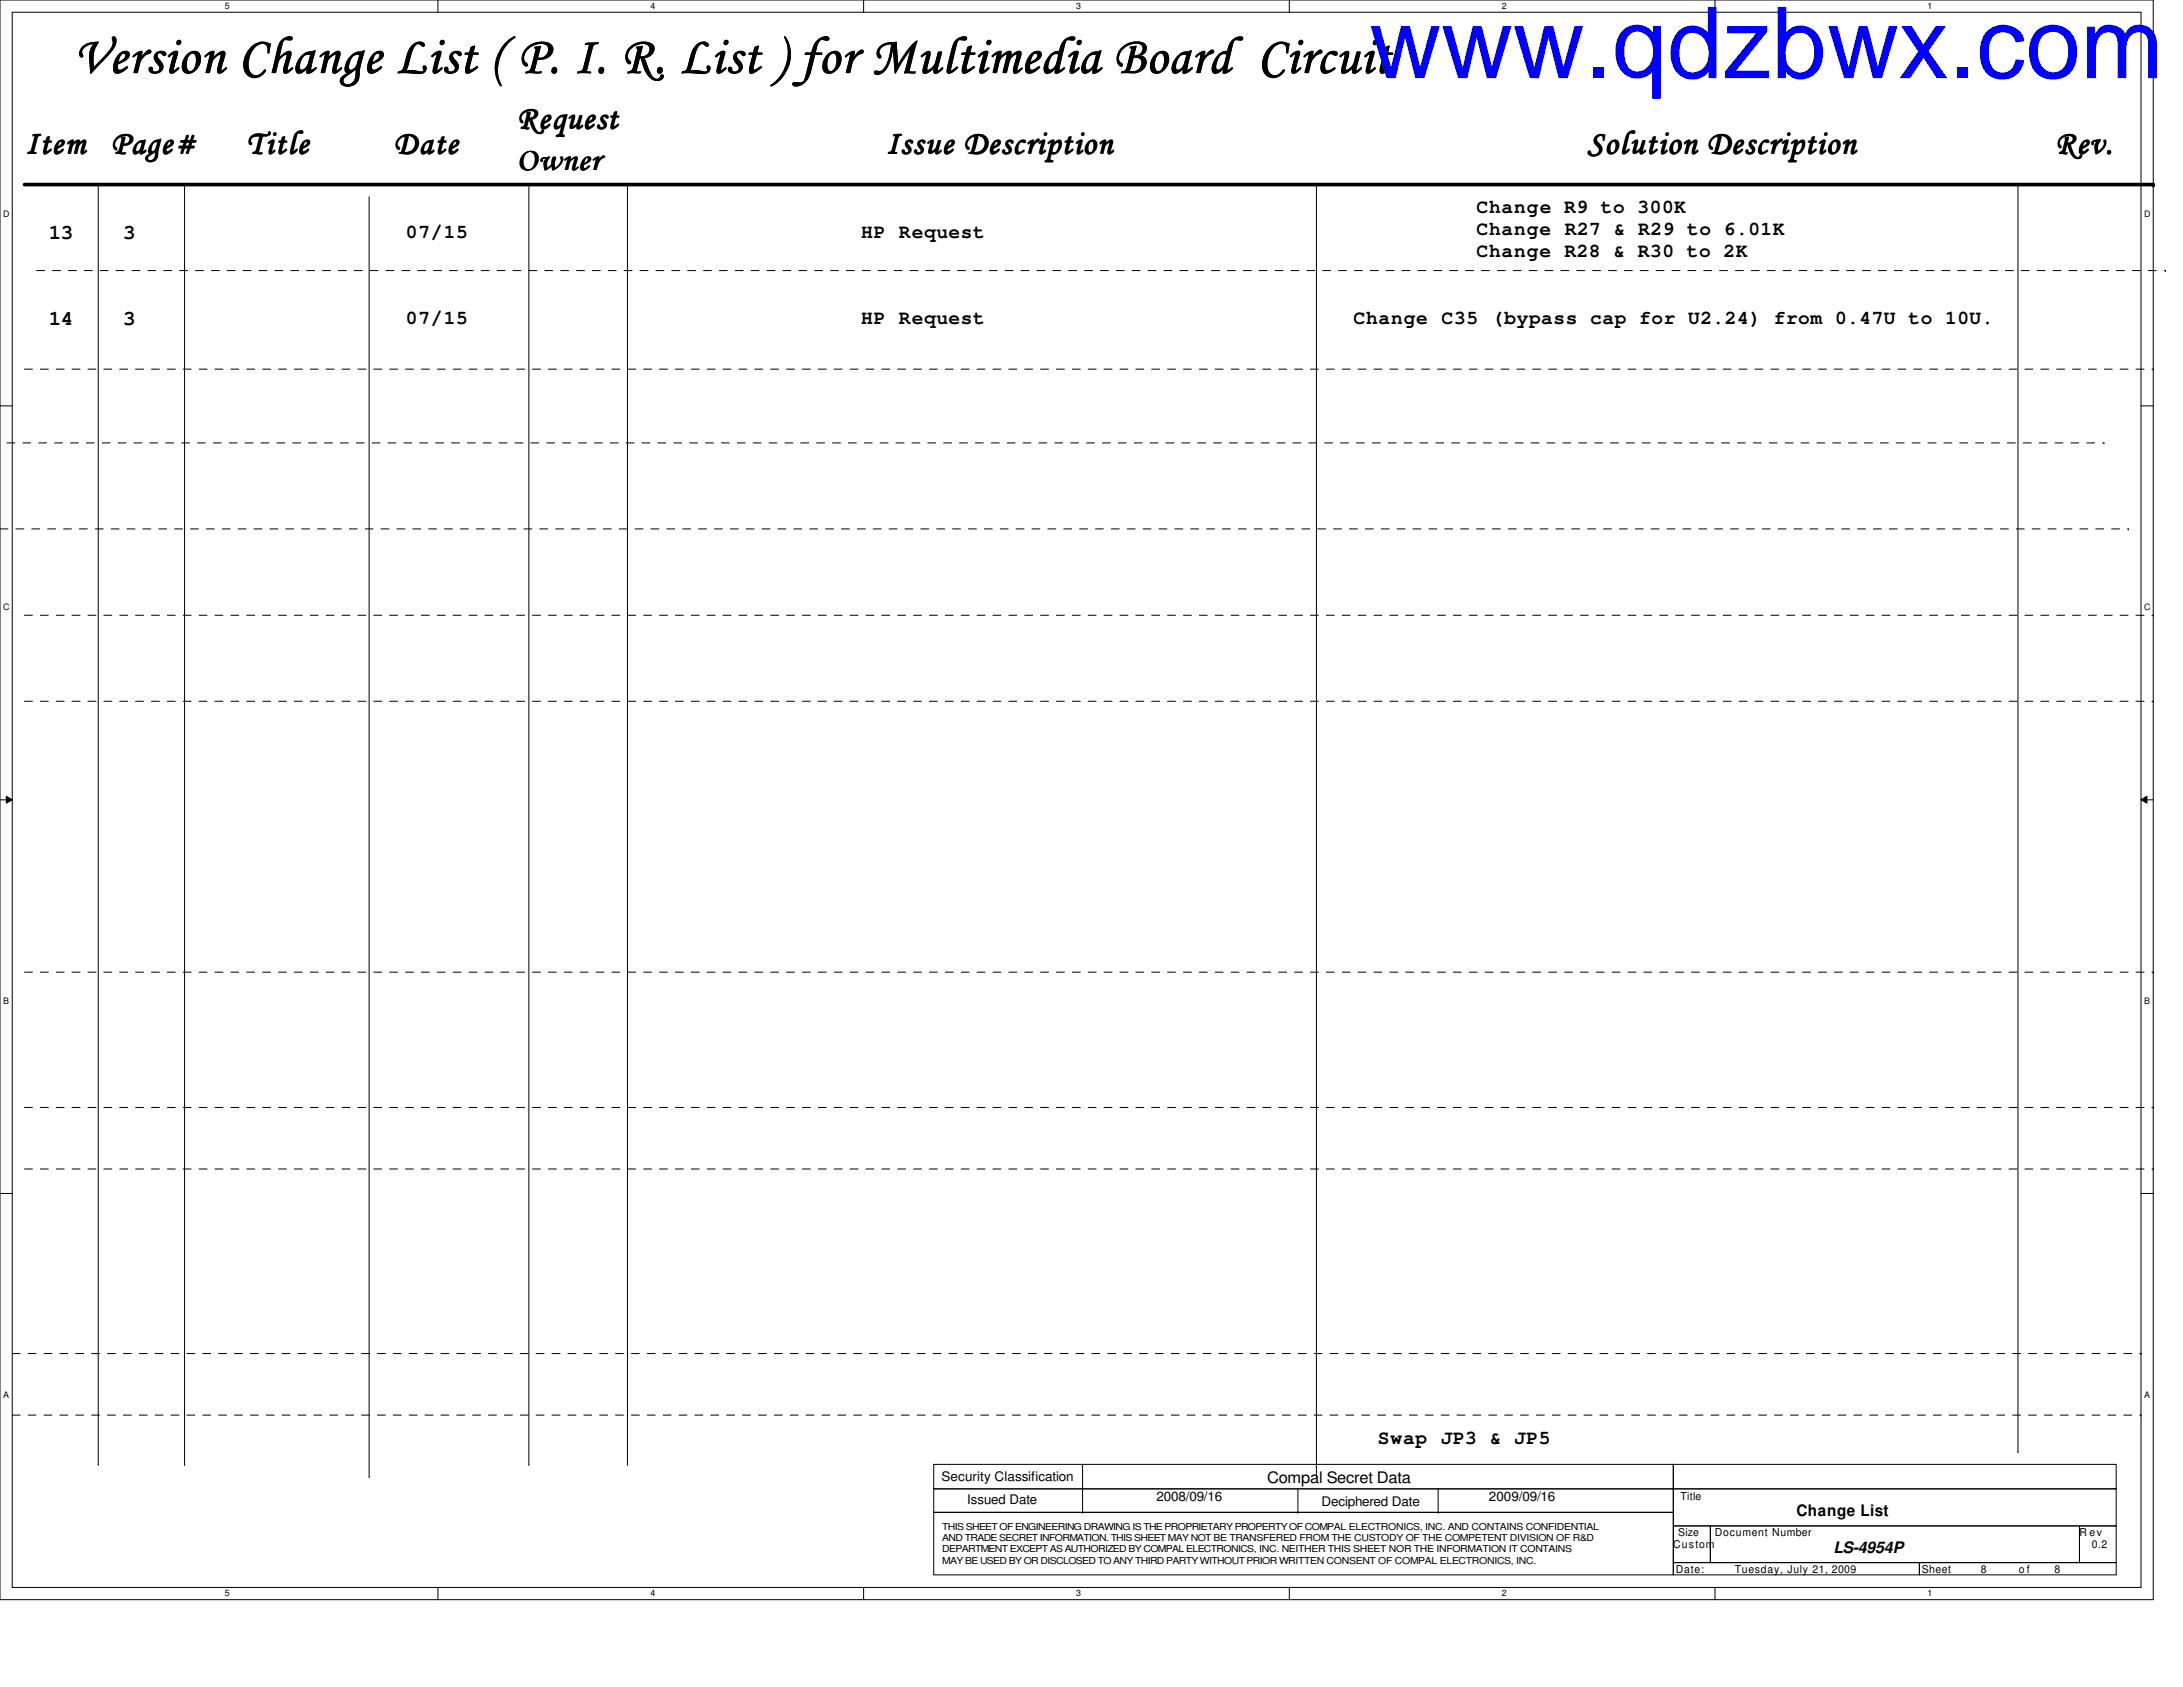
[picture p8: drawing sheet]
<svg xmlns="http://www.w3.org/2000/svg" width="279mm" height="216mm" viewBox="0 0 279 216" stroke-linecap="round" stroke-linejoin="round" font-family="sans-serif">
<defs><g id="words">
<text font-size="12.7" fill="#00f" x="175.3" y="10">www.qdzbwx.com</text>
<text font-size="6.7" x="9.4" y="9.3">Version Change List ( P. I. R. List ) for Multimedia Board Circuit</text>
<g font-size="4.2">
<text x="66.1" y="16.5">Request</text>
<text x="3.3" y="19.6">Item</text>
<text x="14.2" y="19.7">Page#</text>
<text x="31.5" y="19.7">Title</text>
<text x="50.4" y="19.7">Date</text>
<text x="66.1" y="21.8">Owner</text>
<text x="113.4" y="19.6">Issue Description</text>
<text x="203.2" y="19.7">Solution Description</text>
<text x="208.6" y="19.6">ution Description</text>
<text x="263.1" y="19.6">Rev.</text>
</g>
<g font-size="2.7">
<text x="6.3" y="30.6">13</text>
<text x="15.7" y="30.6">3</text>
<text x="6.3" y="41.6">14</text>
<text x="15.7" y="41.6">3</text>
</g>
<g font-size="2.5">
<text x="189" y="27.3">Change R9 to 300K</text>
<text x="51.9" y="30.4">07/15</text>
<text x="110.2" y="30.4">HP Request</text>
<text x="189" y="30.1">Change</text>
<text x="189" y="32.9">Change R28 &amp; R30 to 2K</text>
<text x="200.3" y="30.1">R27 &amp; R29 to 6.01K</text>
<text x="51.9" y="41.4">07/15</text>
<text x="110.2" y="41.4">HP Request</text>
<text x="173.2" y="41.4">Change C35 (bypass cap for U2.24) from 0.47U to 10U.</text>
<text x="176.4" y="184.7">Swap JP3 &amp; JP5</text>
</g>
<g font-size="2">
<text x="162.2" y="189.8">Compal Secret Data</text>
<text x="229.9" y="194">Change List</text>
<text x="234.7" y="198.8">LS-4954P</text>
</g>
<g font-size="1.7">
<text x="120.5" y="189.5">Security Classification</text>
<text x="123.8" y="192.5">Issued Date</text>
<text x="148" y="192.1">2008/09/16</text>
<text x="169.1" y="192.7">Deciphered Date</text>
<text x="190.5" y="192.1">2009/09/16</text>
</g>
<g font-size="1.4">
<text x="214.8" y="196.6">Size</text>
<text x="215.1" y="192">Title</text>
<text x="219.5" y="196.6">Document Number</text>
<text x="266.1" y="196.6">R ev</text>
<text x="214.2" y="198.2">Custom</text>
<text x="214.5" y="201.3">Date:</text>
<text x="222" y="201.3">Tuesday, July 21, 2009</text>
<text x="246" y="201.3">Sheet</text>
<text x="253.5" y="201.3">8</text>
<text x="258.4" y="201.3">o f</text>
<text x="263" y="201.3">8</text>
<text x="267.7" y="198.2">0.2</text>
</g>
<g font-size="1.2">
<text x="120.6" y="195.8">THIS SHEET OF ENGINEERING DRAWING IS THE PROPRIETARY PROPERTY OF COMPAL ELECTRONICS, INC. AND CONTAINS CONFIDENTIAL</text>
<text x="120.6" y="197.2">AND TRADE SECRET INFORMATION. THIS SHEET MAY NOT BE TRANSFERED FROM THE CUSTODY OF THE COMPETENT DIVISION OF R&amp;D</text>
<text x="120.6" y="200.1">MAY BE USED BY OR DISCLOSED TO ANY THIRD PARTY WITHOUT PRIOR WRITTEN CONSENT OF COMPAL ELECTRONICS, INC.</text>
<text x="120.6" y="198.7">DEPARTMENT EXCEPT AS AUTHORIZED BY COMPAL ELECTRONICS, INC. NEITHER THIS SHEET NOR THE INFORMATION IT CONTAINS</text>
</g>
<g font-size="1.1">
<text x="28.8" y="1.1">5</text>
<text x="83.3" y="1.1">4</text>
<text x="137.8" y="1.1">3</text>
<text x="192.2" y="1.1">2</text>
<text x="246.7" y="1.1">1</text>
<text x=".4" y="27.7">D</text>
<text x="274.4" y="27.7">D</text>
<text x=".4" y="78.1">C</text>
<text x="274.4" y="78.1">C</text>
<text x=".4" y="128.5">B</text>
<text x="274.4" y="128.5">B</text>
<text x=".4" y="178.9">A</text>
<text x="274.4" y="178.9">A</text>
<text x="28.8" y="204.3">5</text>
<text x="83.3" y="204.3">4</text>
<text x="137.8" y="204.3">3</text>
<text x="192.2" y="204.3">2</text>
<text x="246.7" y="204.3">1</text>
</g>
</g></defs>
<path d="M0 0h275.6v204.7h-275.6zM1.6 1.6h272.4v201.6h-272.4z" fill="none" stroke="#000" stroke-width=".13"/>
<g fill="#fff">
<path d="M28.8 .2h.6v1.2h-.6z"/>
<path d="M28.8 203.3h.6v1.2h-.6z"/>
</g>
<path d="M56 0v1.6M56 203.2v1.5" fill="none" stroke="#000" stroke-width=".13"/>
<g fill="#fff">
<path d="M83.3 .2h.6v1.2h-.6z"/>
<path d="M83.3 203.3h.6v1.2h-.6z"/>
</g>
<path d="M110.5 0v1.6M110.5 203.2v1.5" fill="none" stroke="#000" stroke-width=".13"/>
<g fill="#fff">
<path d="M137.8 .2h.5v1.2h-.5z"/>
<path d="M137.8 203.3h.5v1.2h-.5z"/>
</g>
<path d="M165 0v1.6M165 203.2v1.5" fill="none" stroke="#000" stroke-width=".13"/>
<g fill="#fff">
<path d="M192.2 .2h.6v1.2h-.6z"/>
<path d="M192.2 203.3h.6v1.2h-.6z"/>
</g>
<path d="M219.5 0v1.6M219.5 203.2v1.5" fill="none" stroke="#000" stroke-width=".13"/>
<g fill="#fff">
<path d="M246.7 .2h.6v1.2h-.6z"/>
<path d="M246.7 203.3h.6v1.2h-.6z"/>
<path d="M.4 26.8h.8v1.1h-.8z"/>
<path d="M274.4 26.8h.8v1.1h-.8z"/>
<path d="M.4 77.1h.8v1.2h-.8z"/>
<path d="M274.4 77.1h.8v1.2h-.8z"/>
</g>
<path d="M0 51.9h1.6M274 51.9h1.6" fill="none" stroke="#000" stroke-width=".13"/>
<g fill="#fff">
<path d="M.4 127.6h.7v1.1h-.7z"/>
<path d="M274.4 127.6h.8v1.1h-.8z"/>
</g>
<path d="M0 102.4h1.6M.8 101.9l.8 .5-.8 .4zM274 102.4l.8-.5v.9zM274 102.4h1.6" fill="none" stroke="#000" stroke-width=".13"/>
<path d="M.8 101.9l.8 .5-.8 .4zM274 102.4l.8-.5v.9z" fill="#000"/>
<g fill="#fff">
<path d="M.4 177.9h.7v1.2h-.7z"/>
<path d="M274.4 177.9h.8v1.2h-.8z"/>
</g>
<g fill="none" stroke="#000" stroke-width=".13">
<path d="M12.6 23.6v163.8M23.6 23.6v163.8M47.2 25.2v163.8M67.7 23.6v163.8M80.3 23.6v163.8M168.5 23.6v165.4M258.3 23.6v162.2M0 152.7h1.6M274 152.7h1.6M12.6 187.4h.1M23.6 187.4h.1M47.2 189h.1"/>
<path d="M67.7 187.4h.1M80.3 187.4h.1M119.5 187.4h94.7v3.1h-94.7zM119.5 190.5h94.7v3h-94.7zM119.5 193.5h94.7v8h-94.7zM138.6 190.5h.1M138.6 193.5h.1M138.6 187.4v6.1M166.1 193.5h.1M166.1 190.5v3M168.5 189h.1M184.1 193.5h.1"/>
<path d="M184.1 190.5v3M214.2 187.4h56.6v3.1h-56.6zM214.2 190.5h56.6v4.8h-56.6zM214.2 195.3h4.7v4.7h-4.7zM214.2 200h31.5v1.5h-31.5zM218.9 195.3h47.2v4.7h-47.2zM245.7 200h25.1v1.5h-25.1zM258.3 185.8h.1M266.1 195.3h4.7v4.7h-4.7z"/>
</g>
<g fill="none" stroke="#000" stroke-width=".13" stroke-dasharray="1 1 1 1 1 1 1 1">
<path d="M4.7 34.6h272.5M277.2 34.6h.1M0 56.7h269.3M3.1 47.2h272.5M269.3 56.7h.1M275.6 47.2h.1M0 67.7h272.4M3.1 78.7h272.5M272.4 67.7h.1M275.6 78.7h.1M3.1 89.7h272.5M275.6 89.7h.1"/>
<path d="M3.1 124.4h272.5M275.6 124.4h.1M3.1 149.6h272.5M3.1 141.7h272.5M275.6 149.6h.1M275.6 141.7h.1M1.6 173.2h272.4M274 173.2h.1M1.6 181.1h272.4M274 181.1h.1"/>
</g>
<path d="M3.1 23.6h272.5" fill="none" stroke="#000" stroke-width=".47"/>
<circle cx="275.6" cy="23.6" r=".23" fill="#000"/>
<use href="#words"/>
</svg>
